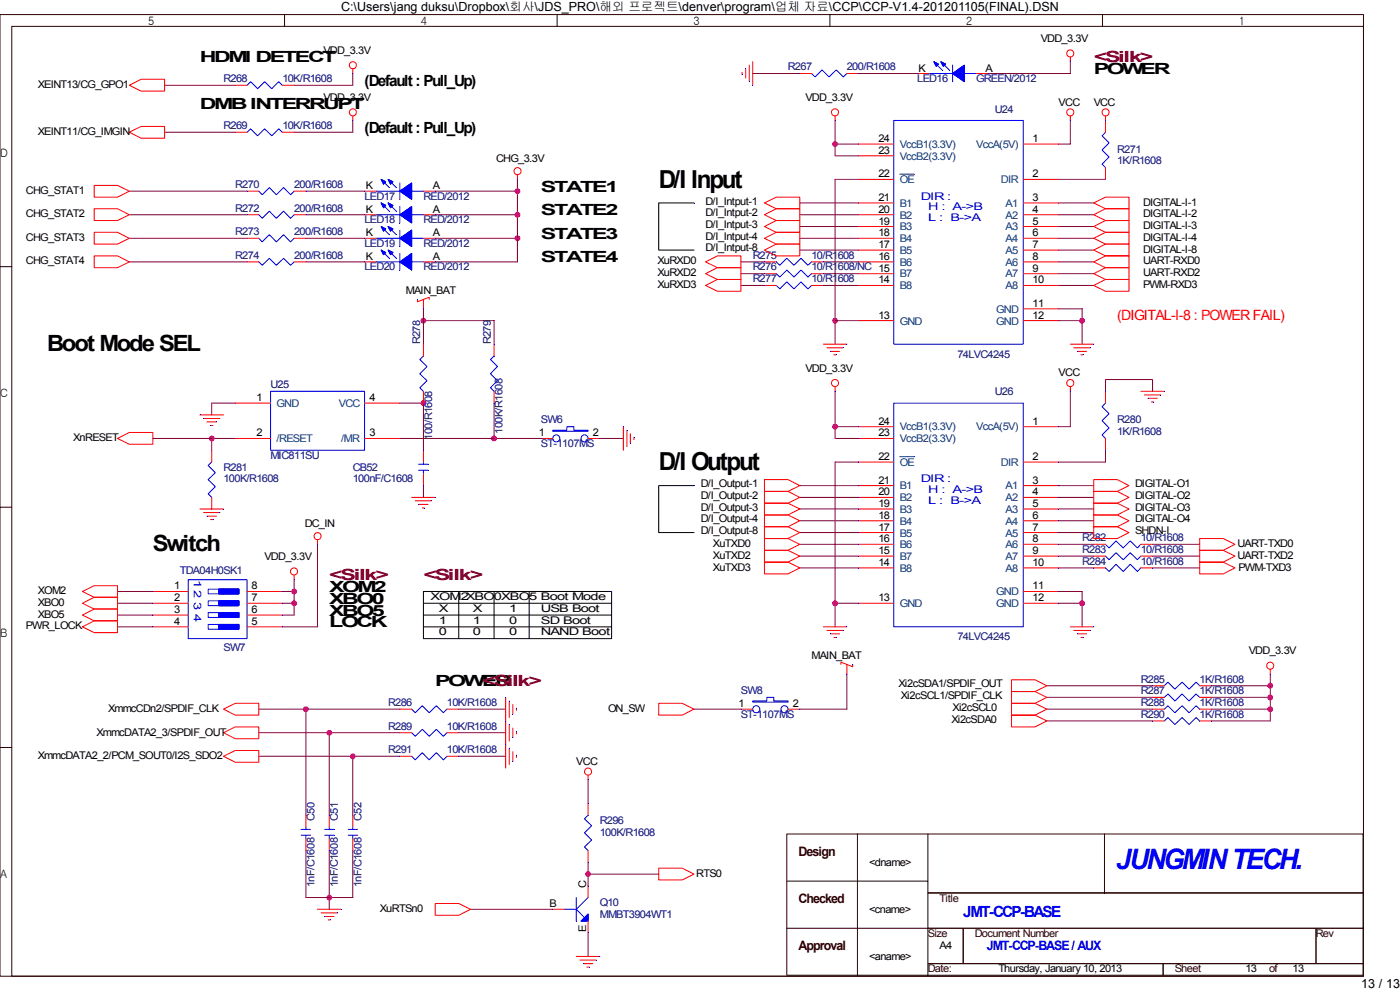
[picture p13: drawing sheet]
<svg xmlns="http://www.w3.org/2000/svg" width="297mm" height="210mm" viewBox="0 0 297 210" stroke-linecap="round" stroke-linejoin="round" font-family="sans-serif">
<defs><g id="words">
<text font-size="6" fill="#00f" x="236.5" y="184">JUNGMIN TECH.</text>
<g font-size="5.2">
<text x="139.6" y="39.8">D/I Input</text>
<text x="139.6" y="99.6">D/I Output</text>
</g>
<g font-size="4.7">
<text x="10" y="74.3">Boot Mode SEL</text>
<text x="32.4" y="116.6">Switch</text>
</g>
<g font-size="3.3">
<text x="42.4" y="13.2">HDMI DETECT</text>
<text x="231.8" y="15.7">POWER</text>
<text x="42.4" y="23.2">DMB INTERRUPT</text>
<text x="77.3" y="18.2">(Default : Pull_Up)</text>
<text x="77.3" y="28.2">(Default : Pull_Up)</text>
<text x="114.6" y="40.6">STATE1</text>
<text x="114.6" y="45.6">STATE2</text>
<text x="114.6" y="50.6">STATE3</text>
<text x="114.6" y="55.6">STATE4</text>
<text x="69.8" y="125.4">XOM2</text>
<text x="69.8" y="127.9">XBO0</text>
<text x="69.8" y="130.4">XBO5</text>
<text x="69.8" y="132.9">LOCK</text>
<text x="92.2" y="145.4">POWER</text>
</g>
<g font-size="3.3" fill="#840000">
<text x="231.8" y="13.2">&lt;Silk&gt;</text>
<text x="69.8" y="122.9">&lt;Silk&gt;</text>
<text x="89.7" y="122.9">&lt;Silk&gt;</text>
<text x="102.2" y="145.4">&lt;Silk&gt;</text>
</g>
<text font-size="3.3" fill="#00f" x="204.1" y="194.2">JMT-CCP-BASE</text>
<text font-size="3" fill="#f00" x="236.8" y="67.9">(DIGITAL-I-8 : POWER FAIL)</text>
<g font-size="2.8" fill="#300000">
<text x="169.2" y="181.4">Design</text>
<text x="169.2" y="191.3">Checked</text>
<text x="169.2" y="201.3">Approval</text>
</g>
<text font-size="2.8" fill="#00f" x="209.1" y="201.3">JMT-CCP-BASE / AUX</text>
<g font-size="2.7">
<text x="72.3" y="2.4">C:\Users\jang duksu\Dropbox\회사\JDS_PRO\해외 프로젝트\denver\program\업체 자료\CCP\CCP-V1.4-201201105(FINAL).DSN</text>
<text x="288.5" y="209.3">13 / 13</text>
</g>
<g font-size="2.5">
<text x="31.4" y="5.2">5</text>
<text x="89.2" y="5.2">4</text>
<text x="146.9" y="5.2">3</text>
<text x="204.8" y="5.2">2</text>
<text x="262.5" y="5.2">1</text>
<text x="0" y="33.2">D</text>
<text x="0" y="84.1">C</text>
<text x="0" y="135">B</text>
<text x="0" y="185.9">A</text>
</g>
<g font-size="2.2">
<text x="68.5" y="11.4">VDD_3.3V</text>
<text x="220.6" y="8.9">VDD_3.3V</text>
<text x="194.6" y="15.1">K</text>
<text x="208.9" y="15.1">A</text>
<text x="8" y="18.6">XEINT13/CG_GPO1</text>
<text x="68.5" y="21.4">VDD_3.3V</text>
<text x="170.7" y="21.4">VDD_3.3V</text>
<text x="224.3" y="22.4">VCC</text>
<text x="231.8" y="22.4">VCC</text>
<text x="8" y="28.6">XEINT11/CG_IMGIN</text>
<text x="105.2" y="34.3">CHG_3.3V</text>
<text x="186.2" y="32.6">23</text>
<text x="186.2" y="30.1">24</text>
<text x="218.8" y="30.1">1</text>
<text x="5.5" y="41.1">CHG_STAT1</text>
<text x="77.5" y="40.1">K</text>
<text x="91.7" y="40.1">A</text>
<text x="186.2" y="37.6">22</text>
<text x="218.8" y="37.6">2</text>
<text x="5.5" y="46">CHG_STAT2</text>
<text x="77.5" y="45.1">K</text>
<text x="91.7" y="45.1">A</text>
<text x="149.5" y="43.3">D/I_Intput-1</text>
<text x="149.5" y="45.8">D/I_Intput-2</text>
<text x="186.2" y="47.6">19</text>
<text x="186.2" y="45.1">20</text>
<text x="186.2" y="42.6">21</text>
<text x="218.8" y="42.6">3</text>
<text x="218.8" y="45.1">4</text>
<text x="218.8" y="47.6">5</text>
<text x="242.3" y="43.6">DIGITAL-I-1</text>
<text x="242.3" y="46">DIGITAL-I-2</text>
<text x="5.5" y="51">CHG_STAT3</text>
<text x="77.5" y="50.1">K</text>
<text x="91.7" y="50.1">A</text>
<text x="149.5" y="48.3">D/I_Intput-3</text>
<text x="149.5" y="50.8">D/I_Intput-4</text>
<text x="149.5" y="53.3">D/I_Intput-8</text>
<text x="186.2" y="52.5">17</text>
<text x="186.2" y="50.1">18</text>
<text x="218.8" y="50.1">6</text>
<text x="218.8" y="52.5">7</text>
<text x="242.3" y="48.5">DIGITAL-I-3</text>
<text x="242.3" y="51">DIGITAL-I-4</text>
<text x="242.3" y="53.5">DIGITAL-I-8</text>
<text x="5.5" y="56">CHG_STAT4</text>
<text x="77.5" y="55">K</text>
<text x="91.7" y="55">A</text>
<text x="139.3" y="56">XuRXD0</text>
<text x="139.3" y="58.5">XuRXD2</text>
<text x="186.2" y="55">16</text>
<text x="218.8" y="55">8</text>
<text x="218.8" y="57.5">9</text>
<text x="242.3" y="58.5">UART-RXD2</text>
<text x="242.3" y="56">UART-RXD0</text>
<text x="86" y="62.3">MAIN_BAT</text>
<text x="139.3" y="61">XuRXD3</text>
<text x="186.2" y="60">14</text>
<text x="218.8" y="60">10</text>
<text x="218.8" y="65">11</text>
<text x="242.3" y="61">PWM-RXD3</text>
<text x="186.2" y="67.5">13</text>
<text x="218.8" y="67.5">12</text>
<text x="170.7" y="78.7">VDD_3.3V</text>
<text x="224.3" y="79.7">VCC</text>
<text x="54.3" y="85">1</text>
<text x="78.3" y="85">4</text>
<text x="186.2" y="90">24</text>
<text x="218.8" y="90">1</text>
<text x="15.5" y="93.4">XnRESET</text>
<text x="54.3" y="92.4">2</text>
<text x="78.3" y="92.4">3</text>
<text x="114.2" y="92.4">1</text>
<text x="125.6" y="92.4">2</text>
<text x="186.2" y="92.4">23</text>
<text x="186.2" y="97.4">22</text>
<text x="218.8" y="97.4">2</text>
<text x="148.6" y="103.2">D/I_Output-1</text>
<text x="148.6" y="105.6">D/I_Output-2</text>
<text x="186.2" y="107.4">19</text>
<text x="186.2" y="104.9">20</text>
<text x="186.2" y="102.4">21</text>
<text x="218.8" y="102.4">3</text>
<text x="218.8" y="104.9">4</text>
<text x="218.8" y="107.4">5</text>
<text x="240.5" y="103.2">DIGITAL-O1</text>
<text x="240.5" y="105.6">DIGITAL-O2</text>
<text x="64.6" y="111.7">DC_IN</text>
<text x="148.6" y="108.1">D/I_Output-3</text>
<text x="148.6" y="110.6">D/I_Output-4</text>
<text x="148.6" y="113.1">D/I_Output-8</text>
<text x="186.2" y="112.4">17</text>
<text x="186.2" y="109.9">18</text>
<text x="218.8" y="109.9">6</text>
<text x="218.8" y="112.4">7</text>
<text x="240.5" y="108.1">DIGITAL-O3</text>
<text x="240.5" y="110.6">DIGITAL-O4</text>
<text x="240.5" y="113.1">SHDN-I</text>
<text x="56.1" y="118.6">VDD_3.3V</text>
<text x="151" y="115.9">XuTXD0</text>
<text x="151" y="118.4">XuTXD2</text>
<text x="186.2" y="119.9">14</text>
<text x="186.2" y="117.4">15</text>
<text x="186.2" y="114.9">16</text>
<text x="218.8" y="114.9">8</text>
<text x="218.8" y="117.4">9</text>
<text x="218.8" y="119.9">10</text>
<text x="262.2" y="118.4">UART-TXD2</text>
<text x="262.2" y="115.9">UART-TXD0</text>
<text x="8" y="125.9">XOM2</text>
<text x="36.9" y="124.9">1</text>
<text x="53.3" y="124.9">8</text>
<text x="151" y="120.9">XuTXD3</text>
<text x="218.8" y="124.9">11</text>
<text x="262.4" y="120.9">PWM-TXD3</text>
<text x="8" y="128.3">XBO0</text>
<text x="8" y="130.8">XBO5</text>
<text x="36.9" y="127.4">2</text>
<text x="36.9" y="129.9">3</text>
<text x="53.3" y="129.9">6</text>
<text x="53.3" y="127.4">7</text>
<text x="91.2" y="127.1">XOM2XBO0XBO5 Boot Mode</text>
<text x="93" y="129.6">X</text>
<text x="100.2" y="129.6">X</text>
<text x="107.9" y="129.6">1</text>
<text x="114.6" y="129.6">USB Boot</text>
<text x="186.2" y="127.4">13</text>
<text x="218.8" y="127.4">12</text>
<text x="5.5" y="133.3">PWR_LOCK</text>
<text x="36.9" y="132.3">4</text>
<text x="53.3" y="132.3">5</text>
<text x="93" y="132.1">1</text>
<text x="93" y="134.6">0</text>
<text x="100.2" y="132.1">1</text>
<text x="100.2" y="134.6">0</text>
<text x="107.9" y="132.1">0</text>
<text x="107.9" y="134.6">0</text>
<text x="114.6" y="132.1">SD Boot</text>
<text x="114.6" y="134.6">NAND Boot</text>
<text x="172" y="139.6">MAIN_BAT</text>
<text x="264.7" y="138.6">VDD_3.3V</text>
<text x="156.5" y="149.8">1</text>
<text x="168" y="149.8">2</text>
<text x="190.4" y="145.5">Xi2cSDA1/SPDIF_OUT</text>
<text x="190.9" y="148">Xi2cSCL1/SPDIF_CLK</text>
<text x="20.4" y="155.8">XmmcDATA2_3/SPDIF_OUT</text>
<text x="22.9" y="150.8">XmmcCDn2/SPDIF_CLK</text>
<text x="128.8" y="150.8">ON_SW</text>
<text x="201.6" y="153">Xi2cSDA0</text>
<text x="201.9" y="150.5">Xi2cSCL0</text>
<text x="8" y="160.8">XmmcDATA2_2/PCM_SOUT0/I2S_SDO2</text>
<text x="122.1" y="162">VCC</text>
<text x="147.5" y="185.7">RTS0</text>
<text x="184.2" y="183.5">&lt;dname&gt;</text>
<text x="124.2" y="188.1" transform="rotate(-90 124.2 188.1)">C</text>
<text x="80.5" y="193.2">XuRTSn0</text>
<text x="116.4" y="192.2">B</text>
<text x="124.2" y="197.3" transform="rotate(-90 124.2 197.3)">E</text>
<text x="184.2" y="193.4">&lt;cname&gt;</text>
<text x="184.2" y="203.4">&lt;aname&gt;</text>
<text x="199.1" y="200.9">A4</text>
<text x="211.6" y="205.9">Thursday, January 10, 2013</text>
<text x="264" y="205.9">13</text>
<text x="273.9" y="205.9">13</text>
</g>
<g font-size="2.2" fill="#000080">
<text x="47.4" y="17.4">R268</text>
<text x="59.8" y="17.4">10K/R1608</text>
<text x="167" y="14.9">R267</text>
<text x="179.5" y="14.9">200/R1608</text>
<text x="194.4" y="17.4">LED16</text>
<text x="206.9" y="17.4">GREEN/2012</text>
<text x="210.8" y="23.9">U24</text>
<text x="47.4" y="27.3">R269</text>
<text x="59.8" y="27.3">10K/R1608</text>
<text x="236.8" y="32.3">R271</text>
<text x="236.8" y="34.8">1K/R1608</text>
<text x="49.9" y="39.8">R270</text>
<text x="62.3" y="39.8">200/R1608</text>
<text x="49.9" y="44.8">R272</text>
<text x="62.3" y="44.8">200/R1608</text>
<text x="77.3" y="42.3">LED17</text>
<text x="77.3" y="47.3">LED18</text>
<text x="89.7" y="42.3">RED/2012</text>
<text x="89.7" y="47.3">RED/2012</text>
<text x="49.9" y="49.8">R273</text>
<text x="62.3" y="49.8">200/R1608</text>
<text x="77.3" y="52.3">LED19</text>
<text x="89.7" y="52.3">RED/2012</text>
<text x="49.9" y="54.8">R274</text>
<text x="62.3" y="54.8">200/R1608</text>
<text x="77.3" y="57.3">LED20</text>
<text x="89.7" y="57.3">RED/2012</text>
<text x="159.5" y="59.8">R277</text>
<text x="159.5" y="57.3">R276</text>
<text x="159.5" y="54.8">R275</text>
<text x="172" y="59.8">10/R1608</text>
<text x="172" y="57.3">10/R1608/NC 15</text>
<text x="172" y="54.8">10/R1608</text>
<text x="89.1" y="72.9" transform="rotate(-90 89.1 72.9)">R278</text>
<text x="104" y="72.9" transform="rotate(-90 104 72.9)">R279</text>
<text x="202.9" y="75.7">74LVC4245</text>
<text x="57.3" y="82.2">U25</text>
<text x="210.8" y="83.7">U26</text>
<text x="114.6" y="89.7">SW6</text>
<text x="236.8" y="89.7">R280</text>
<text x="91.6" y="93.1" transform="rotate(-90 91.6 93.1)">100/R1608</text>
<text x="106.5" y="91.9" transform="rotate(-90 106.5 91.9)">100K/R1608</text>
<text x="114.6" y="94.7">ST-1107MS</text>
<text x="236.8" y="92.2">1K/R1608</text>
<text x="47.4" y="99.7">R281</text>
<text x="57.3" y="97.2">MIC811SU</text>
<text x="74.8" y="99.7">CB52</text>
<text x="47.4" y="102.2">100K/R1608</text>
<text x="74.8" y="102.2">100nF/C1608</text>
<text x="229.3" y="117.1">R283</text>
<text x="229.3" y="114.6">R282</text>
<text x="229.3" y="119.6">R284</text>
<text x="241.8" y="117.1">10/R1608</text>
<text x="241.8" y="114.6">10/R1608</text>
<text x="241.8" y="119.6">10/R1608</text>
<text x="38.1" y="121.6">TDA04H0SK1</text>
<text x="47.4" y="137.8">SW7</text>
<text x="202.9" y="135.6">74LVC4245</text>
<text x="82.2" y="149.5">R286</text>
<text x="94.7" y="149.5">10K/R1608</text>
<text x="157" y="147.1">SW8</text>
<text x="241.8" y="149.5">R288</text>
<text x="241.8" y="147.1">R287</text>
<text x="241.8" y="144.6">R285</text>
<text x="254.2" y="149.5">1K/R1608</text>
<text x="254.2" y="147.1">1K/R1608</text>
<text x="254.2" y="144.6">1K/R1608</text>
<text x="82.2" y="154.5">R289</text>
<text x="94.7" y="154.5">10K/R1608</text>
<text x="157" y="152">ST-1107MS</text>
<text x="241.8" y="152">R290</text>
<text x="254.2" y="152">1K/R1608</text>
<text x="82.2" y="159.5">R291</text>
<text x="94.7" y="159.5">10K/R1608</text>
<text x="66.6" y="173.9" transform="rotate(-90 66.6 173.9)">C50</text>
<text x="71.6" y="173.9" transform="rotate(-90 71.6 173.9)">C51</text>
<text x="76.6" y="173.9" transform="rotate(-90 76.6 173.9)">C52</text>
<text x="127.1" y="174.5">R296</text>
<text x="127.1" y="177">100K/R1608</text>
<text x="66.6" y="187.9" transform="rotate(-90 66.6 187.9)">1nF/C1608</text>
<text x="71.6" y="187.9" transform="rotate(-90 71.6 187.9)">1nF/C1608</text>
<text x="76.6" y="187.9" transform="rotate(-90 76.6 187.9)">1nF/C1608</text>
<text x="127.1" y="191.9">Q10</text>
<text x="127.1" y="194.4">MMBT3904WT1</text>
</g>
<g font-size="2.2" fill="#004080">
<text x="190.7" y="33.8">VccB2(3.3V)</text>
<text x="190.7" y="31.4">VccB1(3.3V)</text>
<text x="206.9" y="31.4">VccA(5V)</text>
<text x="190.7" y="38.8">OE</text>
<text x="212.1" y="38.8">DIR</text>
<text x="190.7" y="46.3">B2</text>
<text x="190.7" y="43.8">B1</text>
<text x="213.1" y="43.8">A1</text>
<text x="213.1" y="46.3">A2</text>
<text x="190.7" y="53.8">B5</text>
<text x="190.7" y="51.3">B4</text>
<text x="190.7" y="48.8">B3</text>
<text x="213.1" y="48.8">A3</text>
<text x="213.1" y="51.3">A4</text>
<text x="213.1" y="53.8">A5</text>
<text x="190.7" y="58.8">B7</text>
<text x="190.7" y="56.3">B6</text>
<text x="213.1" y="56.3">A6</text>
<text x="213.1" y="58.8">A7</text>
<text x="190.7" y="61.3">B8</text>
<text x="213.1" y="61.3">A8</text>
<text x="190.7" y="68.8">GND</text>
<text x="211.1" y="66.3">GND</text>
<text x="211.1" y="68.8">GND</text>
<text x="58.6" y="86.2">GND</text>
<text x="71.8" y="86.2">VCC</text>
<text x="58.6" y="93.7">/RESET</text>
<text x="72.3" y="93.7">/MR</text>
<text x="190.7" y="93.7">VccB2(3.3V)</text>
<text x="190.7" y="91.2">VccB1(3.3V)</text>
<text x="206.9" y="91.2">VccA(5V)</text>
<text x="190.7" y="98.7">OE</text>
<text x="212.1" y="98.7">DIR</text>
<text x="190.7" y="106.2">B2</text>
<text x="190.7" y="103.7">B1</text>
<text x="213.1" y="103.7">A1</text>
<text x="213.1" y="106.2">A2</text>
<text x="190.7" y="113.6">B5</text>
<text x="190.7" y="111.1">B4</text>
<text x="190.7" y="108.7">B3</text>
<text x="213.1" y="108.7">A3</text>
<text x="213.1" y="111.1">A4</text>
<text x="213.1" y="113.6">A5</text>
<text x="190.7" y="118.6">B7</text>
<text x="190.7" y="116.1">B6</text>
<text x="213.1" y="116.1">A6</text>
<text x="213.1" y="118.6">A7</text>
<text x="190.7" y="121.1">B8</text>
<text x="213.1" y="121.1">A8</text>
<text x="190.7" y="128.6">GND</text>
<text x="211.1" y="126.1">GND</text>
<text x="211.1" y="128.6">GND</text>
</g>
<g font-size="2.2" fill="#00f">
<text x="195.2" y="42.3">DIR :</text>
<text x="196.7" y="44.6">H : A-&gt;B</text>
<text x="196.7" y="46.8">L : B-&gt;A</text>
<text x="195.2" y="102.2">DIR :</text>
<text x="196.7" y="104.4">H : A-&gt;B</text>
<text x="196.7" y="106.7">L : B-&gt;A</text>
<text x="41.1" y="122.8" transform="rotate(90 41.1 122.8)">1</text>
<text x="41.1" y="125" transform="rotate(90 41.1 125)">2</text>
<text x="41.1" y="127.5" transform="rotate(90 41.1 127.5)">3</text>
<text x="41.1" y="130" transform="rotate(90 41.1 130)">4</text>
</g>
<g font-size="2.2" fill="#300000">
<text x="199.1" y="190.9">Title</text>
<text x="196.6" y="198.4">Size</text>
<text x="206.6" y="198.4">Document Number</text>
<text x="278.9" y="198.4">Rev</text>
<text x="196.6" y="205.9">Date:</text>
<text x="249" y="205.9">Sheet</text>
<text x="268.9" y="205.9">of</text>
</g>
</g></defs>
<g fill="none" stroke="#300000" stroke-width=".21">
<path d="M0 3.1h288.9v203.7h-288.9zM2.5 5.6h286.4v201.2h-286.4zM60.3 3.1v2.5M118.1 3.1v2.5M175.9 3.1v2.5M233.6 3.1v2.5M0 56.5h2.5M0 107.4h2.5M0 158.3h2.5M181.7 176.6v30M196.6 176.6h92.3v12.5h-92.3zM196.6 176.6h-29.9v30h29.9"/>
<path d="M234.1 176.6v12.5M166.7 196.6h29.9M166.7 186.6h29.9M196.6 189.1h92.3v7.5h-92.3zM196.6 196.6h7.5v7.5h-7.5zM204.1 196.6h74.8v7.5h-74.8zM278.9 196.6h10v7.5h-10zM196.6 204.1h49.9v2.5h-49.9zM246.5 204.1h42.4v2.5h-42.4z"/>
</g>
<path d="M34.9 18.1h15M62.3 18.1h12.5M24.9 125.3h7.5M59.8 125.3h2.5M62.3 127.8v2.5" fill="none" stroke="#800040" stroke-width=".21"/>
<circle cx="62.3" cy="127.8" r=".49" fill="none" stroke="#f0f" stroke-width=".21"/>
<circle cx="62.3" cy="127.8" r=".49" fill="#f0f" stroke="#f0f" stroke-width=".21"/>
<path d="M24.9 127.8h7.5" fill="none" stroke="#800040" stroke-width=".21"/>
<path d="M24.9 130.3h7.5" fill="none" stroke="#800040" stroke-width=".21"/>
<path d="M24.9 132.8h7.5" fill="none" stroke="#800040" stroke-width=".21"/>
<path d="M59.8 132.8h7.5" fill="none" stroke="#800040" stroke-width=".21"/>
<path d="M67.3 115.3v17.5" fill="none" stroke="#800040" stroke-width=".21"/>
<path d="M62.3 122.8v2.5" fill="none" stroke="#800040" stroke-width=".21"/>
<path d="M62.3 125.3v2.5" fill="none" stroke="#800040" stroke-width=".21"/>
<circle cx="62.3" cy="125.3" r=".49" fill="none" stroke="#f0f" stroke-width=".21"/>
<circle cx="62.3" cy="125.3" r=".49" fill="#f0f" stroke="#f0f" stroke-width=".21"/>
<path d="M44.9 92.9v2.5" fill="none" stroke="#800040" stroke-width=".21"/>
<path d="M32.4 92.9h17.5" fill="none" stroke="#800040" stroke-width=".21"/>
<circle cx="44.9" cy="92.9" r=".5" fill="none" stroke="#f0f" stroke-width=".21"/>
<circle cx="44.9" cy="92.9" r=".5" fill="#f0f" stroke="#f0f" stroke-width=".21"/>
<path d="M104.7 92.9h9.9" fill="none" stroke="#800040" stroke-width=".21"/>
<circle cx="104.7" cy="92.9" r=".49" fill="none" stroke="#f0f" stroke-width=".21"/>
<circle cx="104.7" cy="92.9" r=".49" fill="#f0f" stroke="#f0f" stroke-width=".21"/>
<path d="M84.7 92.9h20" fill="none" stroke="#800040" stroke-width=".21"/>
<path d="M44.9 85.4h5" fill="none" stroke="#800040" stroke-width=".21"/>
<path d="M84.7 85.4h5" fill="none" stroke="#800040" stroke-width=".21"/>
<circle cx="89.7" cy="85.4" r=".5" fill="none" stroke="#f0f" stroke-width=".21"/>
<circle cx="89.7" cy="85.4" r=".5" fill="#f0f" stroke="#f0f" stroke-width=".21"/>
<path d="M44.9 85.4v2.5" fill="none" stroke="#800040" stroke-width=".21"/>
<path d="M89.7 85.4v10" fill="none" stroke="#800040" stroke-width=".21"/>
<path d="M104.7 85.4v7.5" fill="none" stroke="#800040" stroke-width=".21"/>
<path d="M89.7 102.9v2.5" fill="none" stroke="#800040" stroke-width=".21"/>
<path d="M89.7 67.9h15" fill="none" stroke="#800040" stroke-width=".21"/>
<circle cx="89.7" cy="67.9" r=".5" fill="none" stroke="#f0f" stroke-width=".21"/>
<circle cx="89.7" cy="67.9" r=".5" fill="#f0f" stroke="#f0f" stroke-width=".21"/>
<path d="M89.7 67.9v5M104.7 67.9v5" fill="none" stroke="#800040" stroke-width=".21"/>
<path d="M89.7 65.4v2.5" fill="none" stroke="#800040" stroke-width=".21"/>
<path d="M127.1 92.9h5" fill="none" stroke="#800040" stroke-width=".21"/>
<path d="M59.8 130.3h2.5" fill="none" stroke="#800040" stroke-width=".21"/>
<path d="M59.8 127.8h2.5" fill="none" stroke="#800040" stroke-width=".21"/>
<path d="M62.3 28h12.5" fill="none" stroke="#800040" stroke-width=".21"/>
<path d="M74.8 25.5v2.5" fill="none" stroke="#800040" stroke-width=".21"/>
<path d="M34.9 28h15" fill="none" stroke="#800040" stroke-width=".21"/>
<path d="M226.8 13.1v2.5" fill="none" stroke="#800040" stroke-width=".21"/>
<path d="M109.7 38v2.5" fill="none" stroke="#800040" stroke-width=".21"/>
<path d="M109.7 40.5v5" fill="none" stroke="#800040" stroke-width=".21"/>
<circle cx="109.7" cy="40.5" r=".49" fill="none" stroke="#f0f" stroke-width=".21"/>
<circle cx="109.7" cy="40.5" r=".49" fill="#f0f" stroke="#f0f" stroke-width=".21"/>
<path d="M92.2 45.5h17.5" fill="none" stroke="#800040" stroke-width=".21"/>
<path d="M64.8 45.5h12.5" fill="none" stroke="#800040" stroke-width=".21"/>
<path d="M27.4 45.5h25" fill="none" stroke="#800040" stroke-width=".21"/>
<path d="M209.4 15.6h17.4" fill="none" stroke="#800040" stroke-width=".21"/>
<path d="M182 15.6h12.4" fill="none" stroke="#800040" stroke-width=".21"/>
<path d="M159.5 15.6h10" fill="none" stroke="#800040" stroke-width=".21"/>
<path d="M92.2 40.5h17.5" fill="none" stroke="#800040" stroke-width=".21"/>
<path d="M64.8 40.5h12.5" fill="none" stroke="#800040" stroke-width=".21"/>
<path d="M27.4 40.5h25" fill="none" stroke="#800040" stroke-width=".21"/>
<path d="M74.8 15.6v2.5" fill="none" stroke="#800040" stroke-width=".21"/>
<path d="M169.5 102.9h12.5" fill="none" stroke="#800040" stroke-width=".21"/>
<path d="M169.5 43h12.5" fill="none" stroke="#800040" stroke-width=".21"/>
<path d="M169.5 45.5h12.5" fill="none" stroke="#800040" stroke-width=".21"/>
<path d="M169.5 50.5h12.5" fill="none" stroke="#800040" stroke-width=".21"/>
<path d="M169.5 48h12.5" fill="none" stroke="#800040" stroke-width=".21"/>
<path d="M169.5 53h12.5" fill="none" stroke="#800040" stroke-width=".21"/>
<path d="M169.5 105.4h12.5" fill="none" stroke="#800040" stroke-width=".21"/>
<path d="M169.5 107.8h12.5" fill="none" stroke="#800040" stroke-width=".21"/>
<path d="M169.5 110.3h12.5" fill="none" stroke="#800040" stroke-width=".21"/>
<path d="M169.5 112.8h12.5" fill="none" stroke="#800040" stroke-width=".21"/>
<path d="M169.5 115.3h12.5" fill="none" stroke="#800040" stroke-width=".21"/>
<path d="M169.5 120.3h12.5" fill="none" stroke="#800040" stroke-width=".21"/>
<path d="M234.3 80.4h10" fill="none" stroke="#800040" stroke-width=".21"/>
<path d="M244.3 80.4v2.5" fill="none" stroke="#800040" stroke-width=".21"/>
<path d="M224.3 38h10" fill="none" stroke="#800040" stroke-width=".21"/>
<path d="M226.8 25.5v5" fill="none" stroke="#800040" stroke-width=".21"/>
<path d="M177 38v29.9" fill="none" stroke="#800040" stroke-width=".21"/>
<path d="M229.3 65.4v2.5" fill="none" stroke="#800040" stroke-width=".21"/>
<path d="M177 33h5" fill="none" stroke="#800040" stroke-width=".21"/>
<path d="M177 30.5h5" fill="none" stroke="#800040" stroke-width=".21"/>
<circle cx="177" cy="30.5" r=".5" fill="none" stroke="#f0f" stroke-width=".21"/>
<circle cx="177" cy="30.5" r=".5" fill="#f0f" stroke="#f0f" stroke-width=".21"/>
<path d="M177 30.5v2.5M224.3 30.5h2.5" fill="none" stroke="#800040" stroke-width=".21"/>
<path d="M177 38h5" fill="none" stroke="#800040" stroke-width=".21"/>
<path d="M177 67.9v5" fill="none" stroke="#800040" stroke-width=".21"/>
<circle cx="177" cy="67.9" r=".5" fill="none" stroke="#f0f" stroke-width=".21"/>
<circle cx="177" cy="67.9" r=".5" fill="#f0f" stroke="#f0f" stroke-width=".21"/>
<path d="M177 25.5v5M177 67.9h5" fill="none" stroke="#800040" stroke-width=".21"/>
<path d="M229.3 67.9v5" fill="none" stroke="#800040" stroke-width=".21"/>
<path d="M224.3 67.9h5" fill="none" stroke="#800040" stroke-width=".21"/>
<circle cx="229.3" cy="67.9" r=".49" fill="none" stroke="#f0f" stroke-width=".21"/>
<circle cx="229.3" cy="67.9" r=".49" fill="#f0f" stroke="#f0f" stroke-width=".21"/>
<path d="M224.3 65.4h5" fill="none" stroke="#800040" stroke-width=".21"/>
<path d="M224.3 43h7.5" fill="none" stroke="#800040" stroke-width=".21"/>
<path d="M224.3 53h7.5" fill="none" stroke="#800040" stroke-width=".21"/>
<path d="M224.3 48h7.5" fill="none" stroke="#800040" stroke-width=".21"/>
<path d="M224.3 45.5h7.5" fill="none" stroke="#800040" stroke-width=".21"/>
<path d="M224.3 50.5h7.5" fill="none" stroke="#800040" stroke-width=".21"/>
<path d="M224.3 115.3h7.5" fill="none" stroke="#800040" stroke-width=".21"/>
<path d="M224.3 120.3h7.5" fill="none" stroke="#800040" stroke-width=".21"/>
<path d="M224.3 97.9h10" fill="none" stroke="#800040" stroke-width=".21"/>
<path d="M234.3 95.4v2.5" fill="none" stroke="#800040" stroke-width=".21"/>
<path d="M224.3 102.9h7.5" fill="none" stroke="#800040" stroke-width=".21"/>
<path d="M226.8 82.9v7.5" fill="none" stroke="#800040" stroke-width=".21"/>
<path d="M177 97.9v29.9" fill="none" stroke="#800040" stroke-width=".21"/>
<path d="M229.3 125.3v2.5" fill="none" stroke="#800040" stroke-width=".21"/>
<path d="M177 92.9h5" fill="none" stroke="#800040" stroke-width=".21"/>
<path d="M177 90.4h5" fill="none" stroke="#800040" stroke-width=".21"/>
<circle cx="177" cy="90.4" r=".5" fill="none" stroke="#f0f" stroke-width=".21"/>
<circle cx="177" cy="90.4" r=".5" fill="#f0f" stroke="#f0f" stroke-width=".21"/>
<path d="M177 90.4v2.5M224.3 90.4h2.5" fill="none" stroke="#800040" stroke-width=".21"/>
<path d="M177 97.9h5" fill="none" stroke="#800040" stroke-width=".21"/>
<path d="M177 127.8v5" fill="none" stroke="#800040" stroke-width=".21"/>
<circle cx="177" cy="127.8" r=".5" fill="none" stroke="#f0f" stroke-width=".21"/>
<circle cx="177" cy="127.8" r=".5" fill="#f0f" stroke="#f0f" stroke-width=".21"/>
<path d="M177 82.9v7.5M177 127.8h5" fill="none" stroke="#800040" stroke-width=".21"/>
<path d="M229.3 127.8v5" fill="none" stroke="#800040" stroke-width=".21"/>
<path d="M224.3 127.8h5" fill="none" stroke="#800040" stroke-width=".21"/>
<circle cx="229.3" cy="127.8" r=".49" fill="none" stroke="#f0f" stroke-width=".21"/>
<circle cx="229.3" cy="127.8" r=".49" fill="#f0f" stroke="#f0f" stroke-width=".21"/>
<path d="M224.3 125.3h5" fill="none" stroke="#800040" stroke-width=".21"/>
<path d="M224.3 112.8h7.5" fill="none" stroke="#800040" stroke-width=".21"/>
<path d="M224.3 107.8h7.5" fill="none" stroke="#800040" stroke-width=".21"/>
<path d="M224.3 105.4h7.5" fill="none" stroke="#800040" stroke-width=".21"/>
<path d="M234.3 80.4v2.5" fill="none" stroke="#800040" stroke-width=".21"/>
<path d="M224.3 110.3h7.5" fill="none" stroke="#800040" stroke-width=".21"/>
<path d="M54.8 160.2h20" fill="none" stroke="#800040" stroke-width=".21"/>
<path d="M69.8 155.2v17.5" fill="none" stroke="#800040" stroke-width=".21"/>
<path d="M54.8 155.2h15" fill="none" stroke="#800040" stroke-width=".21"/>
<path d="M64.8 150.2v22.5" fill="none" stroke="#800040" stroke-width=".21"/>
<circle cx="64.8" cy="150.2" r=".49" fill="none" stroke="#f0f" stroke-width=".21"/>
<circle cx="64.8" cy="150.2" r=".49" fill="#f0f" stroke="#f0f" stroke-width=".21"/>
<path d="M54.8 150.2h10" fill="none" stroke="#800040" stroke-width=".21"/>
<path d="M64.8 180.2v9.9" fill="none" stroke="#800040" stroke-width=".21"/>
<path d="M74.8 180.2v9.9" fill="none" stroke="#800040" stroke-width=".21"/>
<path d="M69.8 190.1v2.5" fill="none" stroke="#800040" stroke-width=".21"/>
<path d="M64.8 150.2h19.9M69.8 190.1h5" fill="none" stroke="#800040" stroke-width=".21"/>
<circle cx="69.8" cy="190.1" r=".49" fill="none" stroke="#f0f" stroke-width=".21"/>
<circle cx="69.8" cy="190.1" r=".49" fill="#f0f" stroke="#f0f" stroke-width=".21"/>
<path d="M69.8 155.2h14.9" fill="none" stroke="#800040" stroke-width=".21"/>
<circle cx="69.8" cy="155.2" r=".49" fill="none" stroke="#f0f" stroke-width=".21"/>
<circle cx="69.8" cy="155.2" r=".49" fill="#f0f" stroke="#f0f" stroke-width=".21"/>
<path d="M74.8 160.2h9.9" fill="none" stroke="#800040" stroke-width=".21"/>
<circle cx="74.8" cy="160.2" r=".49" fill="none" stroke="#f0f" stroke-width=".21"/>
<circle cx="74.8" cy="160.2" r=".49" fill="#f0f" stroke="#f0f" stroke-width=".21"/>
<path d="M97.2 150.2h10" fill="none" stroke="#800040" stroke-width=".21"/>
<path d="M97.2 155.2h10" fill="none" stroke="#800040" stroke-width=".21"/>
<path d="M97.2 160.2h10" fill="none" stroke="#800040" stroke-width=".21"/>
<path d="M74.8 160.2v12.5" fill="none" stroke="#800040" stroke-width=".21"/>
<path d="M64.8 190.1h5" fill="none" stroke="#800040" stroke-width=".21"/>
<path d="M69.8 180.2v9.9" fill="none" stroke="#800040" stroke-width=".21"/>
<path d="M92.2 55.5h17.5" fill="none" stroke="#800040" stroke-width=".21"/>
<path d="M64.8 55.5h12.5" fill="none" stroke="#800040" stroke-width=".21"/>
<path d="M27.4 55.5h25" fill="none" stroke="#800040" stroke-width=".21"/>
<path d="M92.2 50.5h17.5" fill="none" stroke="#800040" stroke-width=".21"/>
<circle cx="109.7" cy="50.5" r=".49" fill="none" stroke="#f0f" stroke-width=".21"/>
<circle cx="109.7" cy="50.5" r=".49" fill="#f0f" stroke="#f0f" stroke-width=".21"/>
<path d="M64.8 50.5h12.5" fill="none" stroke="#800040" stroke-width=".21"/>
<path d="M27.4 50.5h25" fill="none" stroke="#800040" stroke-width=".21"/>
<path d="M109.7 50.5v5" fill="none" stroke="#800040" stroke-width=".21"/>
<path d="M109.7 45.5v5" fill="none" stroke="#800040" stroke-width=".21"/>
<circle cx="109.7" cy="45.5" r=".49" fill="none" stroke="#f0f" stroke-width=".21"/>
<circle cx="109.7" cy="45.5" r=".49" fill="#f0f" stroke="#f0f" stroke-width=".21"/>
<path d="M169.5 117.8h12.5" fill="none" stroke="#800040" stroke-width=".21"/>
<path d="M224.3 117.8h7.5" fill="none" stroke="#800040" stroke-width=".21"/>
<path d="M224.3 55.5h7.5" fill="none" stroke="#800040" stroke-width=".21"/>
<path d="M224.3 60.5h7.5" fill="none" stroke="#800040" stroke-width=".21"/>
<path d="M224.3 58h7.5" fill="none" stroke="#800040" stroke-width=".21"/>
<path d="M244.3 115.3h9.9" fill="none" stroke="#800040" stroke-width=".21"/>
<path d="M244.3 120.3h9.9" fill="none" stroke="#800040" stroke-width=".21"/>
<path d="M244.3 117.8h9.9" fill="none" stroke="#800040" stroke-width=".21"/>
<path d="M256.7 147.7h12.5" fill="none" stroke="#800040" stroke-width=".21"/>
<path d="M269.2 142.8v2.5" fill="none" stroke="#800040" stroke-width=".21"/>
<circle cx="269.2" cy="145.2" r=".5" fill="none" stroke="#f0f" stroke-width=".21"/>
<circle cx="269.2" cy="145.2" r=".5" fill="#f0f" stroke="#f0f" stroke-width=".21"/>
<path d="M256.7 145.3h12.5" fill="none" stroke="#800040" stroke-width=".21"/>
<path d="M269.2 147.7v2.5" fill="none" stroke="#800040" stroke-width=".21"/>
<g fill="none" stroke="#f0f" stroke-width=".21">
<circle cx="269.2" cy="147.7" r=".5"/>
<circle cx="269.2" cy="150.2" r=".49"/>
</g>
<g fill="#f0f" stroke="#f0f" stroke-width=".21">
<circle cx="269.2" cy="150.2" r=".49"/>
<circle cx="269.2" cy="147.7" r=".5"/>
</g>
<path d="M256.7 150.2h12.5" fill="none" stroke="#800040" stroke-width=".21"/>
<path d="M269.2 145.3v2.4" fill="none" stroke="#800040" stroke-width=".21"/>
<path d="M256.7 152.7h12.5" fill="none" stroke="#800040" stroke-width=".21"/>
<path d="M221.8 145.3h22.5" fill="none" stroke="#800040" stroke-width=".21"/>
<path d="M221.8 152.7h22.5" fill="none" stroke="#800040" stroke-width=".21"/>
<path d="M221.8 150.2h22.5" fill="none" stroke="#800040" stroke-width=".21"/>
<path d="M221.8 147.7h22.5" fill="none" stroke="#800040" stroke-width=".21"/>
<path d="M269.2 150.2v2.5" fill="none" stroke="#800040" stroke-width=".21"/>
<path d="M157 55.5h5" fill="none" stroke="#800040" stroke-width=".21"/>
<path d="M157 58h5" fill="none" stroke="#800040" stroke-width=".21"/>
<path d="M157 60.5h5" fill="none" stroke="#800040" stroke-width=".21"/>
<path d="M174.5 60.5h7.5" fill="none" stroke="#800040" stroke-width=".21"/>
<path d="M174.5 58h7.5" fill="none" stroke="#800040" stroke-width=".21"/>
<path d="M174.5 55.5h7.5" fill="none" stroke="#800040" stroke-width=".21"/>
<path d="M169.5 150.2h10" fill="none" stroke="#800040" stroke-width=".21"/>
<path d="M179.5 142.8v7.4" fill="none" stroke="#800040" stroke-width=".21"/>
<path d="M147.1 150.2h9.9" fill="none" stroke="#800040" stroke-width=".21"/>
<path d="M124.6 185.2v2.4" fill="none" stroke="#800040" stroke-width=".21"/>
<circle cx="124.6" cy="185.1" r=".52" fill="none" stroke="#f0f" stroke-width=".21"/>
<circle cx="124.6" cy="185.1" r=".52" fill="#f0f" stroke="#f0f" stroke-width=".21"/>
<path d="M124.6 185.2h15" fill="none" stroke="#800040" stroke-width=".21"/>
<path d="M124.6 182.7v2.5" fill="none" stroke="#800040" stroke-width=".21"/>
<path d="M124.6 165.2v5" fill="none" stroke="#800040" stroke-width=".21"/>
<path d="M124.6 197.6v5" fill="none" stroke="#800040" stroke-width=".21"/>
<path d="M99.7 192.6h17.4" fill="none" stroke="#800040" stroke-width=".21"/>
<path d="M89.7 75.4l-.7 .8 1.5 1.4-1.5 1.6 1.5 1.4-1.5 1.5 .7 .8" fill="none" stroke="#00f" stroke-width=".21"/>
<path d="M89.7 82.9v2.5" fill="none" stroke="#f00" stroke-width=".21"/>
<path d="M89.7 72.9v2.5" fill="none" stroke="#f00" stroke-width=".21"/>
<path d="M189.4 25.5h27.4v47.4h-27.4z" fill="none" stroke="#00f" stroke-width=".21"/>
<path d="M216.8 30.5h7.5" fill="none" stroke="#f00" stroke-width=".21"/>
<path d="M216.8 38h7.5" fill="none" stroke="#f00" stroke-width=".21"/>
<path d="M216.8 43h7.5" fill="none" stroke="#f00" stroke-width=".21"/>
<path d="M216.8 45.5h7.5" fill="none" stroke="#f00" stroke-width=".21"/>
<path d="M216.8 48h7.5" fill="none" stroke="#f00" stroke-width=".21"/>
<path d="M216.8 50.5h7.5" fill="none" stroke="#f00" stroke-width=".21"/>
<path d="M216.8 53h7.5" fill="none" stroke="#f00" stroke-width=".21"/>
<path d="M216.8 55.5h7.5" fill="none" stroke="#f00" stroke-width=".21"/>
<path d="M216.8 58h7.5" fill="none" stroke="#f00" stroke-width=".21"/>
<path d="M216.8 60.5h7.5" fill="none" stroke="#f00" stroke-width=".21"/>
<path d="M216.8 65.4h7.5" fill="none" stroke="#f00" stroke-width=".21"/>
<path d="M216.8 67.9h7.5" fill="none" stroke="#f00" stroke-width=".21"/>
<path d="M182 67.9h7.4" fill="none" stroke="#f00" stroke-width=".21"/>
<path d="M182 60.5h7.4" fill="none" stroke="#f00" stroke-width=".21"/>
<path d="M182 58h7.4" fill="none" stroke="#f00" stroke-width=".21"/>
<path d="M182 55.5h7.4" fill="none" stroke="#f00" stroke-width=".21"/>
<path d="M182 53h7.4" fill="none" stroke="#f00" stroke-width=".21"/>
<path d="M182 50.5h7.4" fill="none" stroke="#f00" stroke-width=".21"/>
<path d="M182 48h7.4" fill="none" stroke="#f00" stroke-width=".21"/>
<path d="M182 45.5h7.4" fill="none" stroke="#f00" stroke-width=".21"/>
<path d="M182 43h7.4" fill="none" stroke="#f00" stroke-width=".21"/>
<path d="M182 38h7.4" fill="none" stroke="#f00" stroke-width=".21"/>
<path d="M190.7 36.9h1.6" fill="none" stroke="#004080" stroke-width=".21"/>
<path d="M192.3 36.9h1.4" fill="none" stroke="#004080" stroke-width=".21"/>
<path d="M182 33h7.4" fill="none" stroke="#f00" stroke-width=".21"/>
<path d="M182 30.5h7.4" fill="none" stroke="#f00" stroke-width=".21"/>
<path d="M57.3 82.9h20v12.5h-20z" fill="none" stroke="#00f" stroke-width=".21"/>
<path d="M49.9 85.4h7.4" fill="none" stroke="#f00" stroke-width=".21"/>
<path d="M77.3 85.4h7.4" fill="none" stroke="#f00" stroke-width=".21"/>
<path d="M49.9 92.9h7.4" fill="none" stroke="#f00" stroke-width=".21"/>
<path d="M77.3 92.9h7.4" fill="none" stroke="#f00" stroke-width=".21"/>
<path d="M54.8 55.5l.8 .7 1.5-1.5 1.5 1.5 1.5-1.5 1.5 1.5 .7-.7" fill="none" stroke="#00f" stroke-width=".21"/>
<path d="M62.3 55.5h2.5" fill="none" stroke="#f00" stroke-width=".21"/>
<path d="M52.4 55.5h2.4" fill="none" stroke="#f00" stroke-width=".21"/>
<path d="M234.3 117.8l.7 .8 1.5-1.5 1.5 1.5 1.5-1.5 1.5 1.5 .8-.8" fill="none" stroke="#00f" stroke-width=".21"/>
<path d="M241.8 117.8h2.5" fill="none" stroke="#f00" stroke-width=".21"/>
<path d="M231.8 117.8h2.5" fill="none" stroke="#f00" stroke-width=".21"/>
<path d="M246.7 150.2l.8-.7 1.5 1.5 1.5-1.5 1.5 1.5 1.5-1.5 .7 .7" fill="none" stroke="#00f" stroke-width=".21"/>
<path d="M244.3 150.2h2.4" fill="none" stroke="#f00" stroke-width=".21"/>
<path d="M254.2 150.2h2.5" fill="none" stroke="#f00" stroke-width=".21"/>
<path d="M87.2 155.2l.8 .8 1.5-1.5 1.5 1.5 1.5-1.5 1.5 1.5 .7-.8" fill="none" stroke="#00f" stroke-width=".21"/>
<path d="M94.7 155.2h2.5" fill="none" stroke="#f00" stroke-width=".21"/>
<path d="M84.7 155.2h2.5" fill="none" stroke="#f00" stroke-width=".21"/>
<path d="M44.9 97.9l-.8 .7 1.5 1.5-1.5 1.5 1.5 1.5-1.5 1.5 .8 .8" fill="none" stroke="#00f" stroke-width=".21"/>
<path d="M44.9 105.4v2.4" fill="none" stroke="#f00" stroke-width=".21"/>
<path d="M44.9 95.4v2.5" fill="none" stroke="#f00" stroke-width=".21"/>
<path d="M64.8 175.2v.5" fill="none" stroke="#00f" stroke-width=".21"/>
<path d="M64.8 176.9v.8" fill="none" stroke="#00f" stroke-width=".21"/>
<path d="M63.8 176.9h2" fill="none" stroke="#00f" stroke-width=".21"/>
<path d="M63.8 175.7h2" fill="none" stroke="#00f" stroke-width=".21"/>
<path d="M64.8 172.7v2.5" fill="none" stroke="#f00" stroke-width=".21"/>
<path d="M64.8 177.7v2.5" fill="none" stroke="#f00" stroke-width=".21"/>
<path d="M234.3 115.3l.7 .8 1.5-1.5 1.5 1.5 1.5-1.5 1.5 1.5 .8-.8" fill="none" stroke="#00f" stroke-width=".21"/>
<path d="M241.8 115.3h2.5" fill="none" stroke="#f00" stroke-width=".21"/>
<path d="M231.8 115.3h2.5" fill="none" stroke="#f00" stroke-width=".21"/>
<path d="M52.4 28l.7-.7 1.5 1.5 1.5-1.5 1.5 1.5 1.5-1.5 .7 .7" fill="none" stroke="#00f" stroke-width=".21"/>
<path d="M49.9 28h2.5" fill="none" stroke="#f00" stroke-width=".21"/>
<path d="M59.8 28h2.5" fill="none" stroke="#f00" stroke-width=".21"/>
<path d="M54.8 50.5l.8 .7 1.5-1.5 1.5 1.5 1.5-1.5 1.5 1.5 .7-.7" fill="none" stroke="#00f" stroke-width=".21"/>
<path d="M62.3 50.5h2.5" fill="none" stroke="#f00" stroke-width=".21"/>
<path d="M52.4 50.5h2.4" fill="none" stroke="#f00" stroke-width=".21"/>
<path d="M87.2 150.2l.8 .8 1.5-1.5 1.5 1.5 1.5-1.5 1.5 1.5 .7-.8" fill="none" stroke="#00f" stroke-width=".21"/>
<path d="M94.7 150.2h2.5" fill="none" stroke="#f00" stroke-width=".21"/>
<path d="M84.7 150.2h2.5" fill="none" stroke="#f00" stroke-width=".21"/>
<path d="M234.3 28l-.7 .8 1.4 1.5-1.4 1.5 1.4 1.5-1.4 1.5 .7 .7" fill="none" stroke="#00f" stroke-width=".21"/>
<path d="M234.3 35.5v2.5" fill="none" stroke="#f00" stroke-width=".21"/>
<path d="M234.3 25.5v2.5" fill="none" stroke="#f00" stroke-width=".21"/>
<path d="M246.7 147.7l.8-.7 1.5 1.5 1.5-1.5 1.5 1.5 1.5-1.5 .7 .7" fill="none" stroke="#00f" stroke-width=".21"/>
<path d="M244.3 147.7h2.4" fill="none" stroke="#f00" stroke-width=".21"/>
<path d="M254.2 147.7h2.5" fill="none" stroke="#f00" stroke-width=".21"/>
<path d="M74.8 175.2v.5" fill="none" stroke="#00f" stroke-width=".21"/>
<path d="M74.8 176.9v.8" fill="none" stroke="#00f" stroke-width=".21"/>
<path d="M73.8 176.9h2" fill="none" stroke="#00f" stroke-width=".21"/>
<path d="M73.8 175.7h2" fill="none" stroke="#00f" stroke-width=".21"/>
<path d="M74.8 172.7v2.5" fill="none" stroke="#f00" stroke-width=".21"/>
<path d="M74.8 177.7v2.5" fill="none" stroke="#f00" stroke-width=".21"/>
<path d="M52.4 18.1l.7-.8 1.5 1.5 1.5-1.5 1.5 1.5 1.5-1.5 .7 .8" fill="none" stroke="#00f" stroke-width=".21"/>
<path d="M49.9 18.1h2.5" fill="none" stroke="#f00" stroke-width=".21"/>
<path d="M59.8 18.1h2.5" fill="none" stroke="#f00" stroke-width=".21"/>
<path d="M84.7 38.8v3.4" fill="none" stroke="#00f" stroke-width=".21"/>
<path d="M87.2 40.5h2.5" fill="none" stroke="#00f" stroke-width=".21"/>
<path d="M79.8 40.5h4.9" fill="none" stroke="#00f" stroke-width=".21"/>
<path d="M80.8 38l.9 .5-.4 .5zM82.2 38l1.1 .5-.5 .5zM82.5 38.2l1.5 1.5M84.7 40.5l2.5-1.7v3.4z" fill="none" stroke="#00f" stroke-width=".21"/>
<g fill="#00f" stroke="#00f" stroke-width=".21">
<path d="M84.7 40.5l2.5-1.7v3.4z" fill-rule="evenodd"/>
<path d="M80.8 38l.9 .5-.4 .5z" fill-rule="evenodd"/>
<path d="M82.2 38l1.1 .5-.5 .5z" fill-rule="evenodd"/>
</g>
<path d="M81 38.2l1.5 1.5" fill="none" stroke="#00f" stroke-width=".21"/>
<path d="M89.7 40.5h2.5" fill="none" stroke="#f00" stroke-width=".21"/>
<path d="M77.3 40.5h2.5" fill="none" stroke="#f00" stroke-width=".21"/>
<g fill="none" stroke="#00f" stroke-width=".21">
<path d="M117.1 91.1h3v-.7h1.5v.7h3v.2h-7.5z"/>
<circle cx="117.9" cy="92.8" r=".75"/>
<circle cx="123.9" cy="92.8" r=".75"/>
</g>
<path d="M114.6 92.9h2.5" fill="none" stroke="#f00" stroke-width=".21"/>
<path d="M124.6 92.9h2.5" fill="none" stroke="#f00" stroke-width=".21"/>
<path d="M164.5 60.5l.8 .7 1.4-1.5 1.6 1.5 1.4-1.5 1.5 1.5 .8-.7" fill="none" stroke="#00f" stroke-width=".21"/>
<path d="M172 60.5h2.5" fill="none" stroke="#f00" stroke-width=".21"/>
<path d="M162 60.5h2.5" fill="none" stroke="#f00" stroke-width=".21"/>
<path d="M84.7 43.7v3.5" fill="none" stroke="#00f" stroke-width=".21"/>
<path d="M87.2 45.5h2.5" fill="none" stroke="#00f" stroke-width=".21"/>
<path d="M79.8 45.5h4.9" fill="none" stroke="#00f" stroke-width=".21"/>
<path d="M80.8 43l.9 .5-.4 .5zM82.2 43l1.1 .5-.5 .5zM82.5 43.2l1.5 1.5M84.7 45.5l2.5-1.8v3.5z" fill="none" stroke="#00f" stroke-width=".21"/>
<g fill="#00f" stroke="#00f" stroke-width=".21">
<path d="M84.7 45.5l2.5-1.8v3.5z" fill-rule="evenodd"/>
<path d="M80.8 43l.9 .5-.4 .5z" fill-rule="evenodd"/>
<path d="M82.2 43l1.1 .5-.5 .5z" fill-rule="evenodd"/>
</g>
<path d="M81 43.2l1.5 1.5" fill="none" stroke="#00f" stroke-width=".21"/>
<path d="M89.7 45.5h2.5" fill="none" stroke="#f00" stroke-width=".21"/>
<path d="M77.3 45.5h2.5" fill="none" stroke="#f00" stroke-width=".21"/>
<path d="M54.8 45.5l.8 .7 1.5-1.5 1.5 1.5 1.5-1.5 1.5 1.5 .7-.7" fill="none" stroke="#00f" stroke-width=".21"/>
<path d="M62.3 45.5h2.5" fill="none" stroke="#f00" stroke-width=".21"/>
<path d="M52.4 45.5h2.4" fill="none" stroke="#f00" stroke-width=".21"/>
<path d="M124.6 193.6v1.5h-1.5zM124.6 190.1l-2.5 2.5 1.8 1.8" fill="none" stroke="#00f" stroke-width=".21"/>
<path d="M124.6 193.6v1.5h-1.5z" fill-rule="evenodd" fill="#00f" stroke="#00f" stroke-width=".21"/>
<path d="M122.1 190.1v5" fill="none" stroke="#00f" stroke-width=".21"/>
<path d="M119.6 192.6h2.5" fill="none" stroke="#00f" stroke-width=".21"/>
<path d="M117.1 192.6h2.5" fill="none" stroke="#f00" stroke-width=".21"/>
<path d="M124.6 195.1v2.5" fill="none" stroke="#f00" stroke-width=".21"/>
<path d="M124.6 187.6v2.5" fill="none" stroke="#f00" stroke-width=".21"/>
<path d="M201.9 13.8v3.5" fill="none" stroke="#00f" stroke-width=".21"/>
<path d="M204.4 15.6h2.5" fill="none" stroke="#00f" stroke-width=".21"/>
<path d="M196.9 15.6h5" fill="none" stroke="#00f" stroke-width=".21"/>
<path d="M197.9 13.1l1 .5-.5 .4zM199.4 13.1l1 .5-.5 .4zM199.6 13.3l1.6 1.5M201.9 15.6l2.5-1.8v3.5z" fill="none" stroke="#00f" stroke-width=".21"/>
<g fill="#00f" stroke="#00f" stroke-width=".21">
<path d="M201.9 15.6l2.5-1.8v3.5z" fill-rule="evenodd"/>
<path d="M197.9 13.1l1 .5-.5 .4z" fill-rule="evenodd"/>
<path d="M199.4 13.1l1 .5-.5 .4z" fill-rule="evenodd"/>
</g>
<path d="M198.2 13.3l1.4 1.5" fill="none" stroke="#00f" stroke-width=".21"/>
<path d="M206.9 15.6h2.5" fill="none" stroke="#f00" stroke-width=".21"/>
<path d="M194.4 15.6h2.5" fill="none" stroke="#f00" stroke-width=".21"/>
<path d="M164.5 58l.8 .7 1.4-1.5 1.6 1.5 1.4-1.5 1.5 1.5 .8-.7" fill="none" stroke="#00f" stroke-width=".21"/>
<path d="M172 58h2.5" fill="none" stroke="#f00" stroke-width=".21"/>
<path d="M162 58h2.5" fill="none" stroke="#f00" stroke-width=".21"/>
<path d="M84.7 53.7v3.5" fill="none" stroke="#00f" stroke-width=".21"/>
<path d="M87.2 55.5h2.5" fill="none" stroke="#00f" stroke-width=".21"/>
<path d="M79.8 55.5h4.9" fill="none" stroke="#00f" stroke-width=".21"/>
<path d="M80.8 53l.9 .5-.4 .4zM82.2 53l1.1 .5-.5 .4zM82.5 53.2l1.5 1.5M84.7 55.5l2.5-1.8v3.5z" fill="none" stroke="#00f" stroke-width=".21"/>
<g fill="#00f" stroke="#00f" stroke-width=".21">
<path d="M84.7 55.5l2.5-1.8v3.5z" fill-rule="evenodd"/>
<path d="M80.8 53l.9 .5-.4 .4z" fill-rule="evenodd"/>
<path d="M82.2 53l1.1 .5-.5 .4z" fill-rule="evenodd"/>
</g>
<path d="M81 53.2l1.5 1.5" fill="none" stroke="#00f" stroke-width=".21"/>
<path d="M89.7 55.5h2.5" fill="none" stroke="#f00" stroke-width=".21"/>
<path d="M77.3 55.5h2.5" fill="none" stroke="#f00" stroke-width=".21"/>
<path d="M246.7 145.3l.8-.8 1.5 1.5 1.5-1.5 1.5 1.5 1.5-1.5 .7 .8" fill="none" stroke="#00f" stroke-width=".21"/>
<path d="M244.3 145.3h2.4" fill="none" stroke="#f00" stroke-width=".21"/>
<path d="M254.2 145.3h2.5" fill="none" stroke="#f00" stroke-width=".21"/>
<path d="M104.7 75.4l-.8 .8 1.5 1.4-1.5 1.6 1.5 1.4-1.5 1.5 .8 .8" fill="none" stroke="#00f" stroke-width=".21"/>
<path d="M104.7 82.9v2.5" fill="none" stroke="#f00" stroke-width=".21"/>
<path d="M104.7 72.9v2.5" fill="none" stroke="#f00" stroke-width=".21"/>
<path d="M172 15.6l.7 .7 1.5-1.5 1.5 1.5 1.5-1.5 1.5 1.5 .8-.7" fill="none" stroke="#00f" stroke-width=".21"/>
<path d="M179.5 15.6h2.5" fill="none" stroke="#f00" stroke-width=".21"/>
<path d="M169.5 15.6h2.5" fill="none" stroke="#f00" stroke-width=".21"/>
<path d="M234.3 120.3l.7 .8 1.5-1.6 1.5 1.6 1.5-1.6 1.5 1.6 .8-.8" fill="none" stroke="#00f" stroke-width=".21"/>
<path d="M241.8 120.3h2.5" fill="none" stroke="#f00" stroke-width=".21"/>
<path d="M231.8 120.3h2.5" fill="none" stroke="#f00" stroke-width=".21"/>
<path d="M246.7 152.7l.8-.7 1.5 1.5 1.5-1.5 1.5 1.5 1.5-1.5 .7 .7" fill="none" stroke="#00f" stroke-width=".21"/>
<path d="M244.3 152.7h2.4" fill="none" stroke="#f00" stroke-width=".21"/>
<path d="M254.2 152.7h2.5" fill="none" stroke="#f00" stroke-width=".21"/>
<path d="M87.2 160.2l.8 .7 1.5-1.5 1.5 1.5 1.5-1.5 1.5 1.5 .7-.7" fill="none" stroke="#00f" stroke-width=".21"/>
<path d="M94.7 160.2h2.5" fill="none" stroke="#f00" stroke-width=".21"/>
<path d="M84.7 160.2h2.5" fill="none" stroke="#f00" stroke-width=".21"/>
<path d="M124.6 172.7l-.7 .7 1.5 1.5-1.5 1.5 1.5 1.5-1.5 1.5 .7 .8" fill="none" stroke="#00f" stroke-width=".21"/>
<path d="M124.6 180.2v2.5" fill="none" stroke="#f00" stroke-width=".21"/>
<path d="M124.6 170.2v2.5" fill="none" stroke="#f00" stroke-width=".21"/>
<path d="M234.3 85.4l-.7 .7 1.4 1.5-1.4 1.5 1.4 1.5-1.4 1.5 .7 .8" fill="none" stroke="#00f" stroke-width=".21"/>
<path d="M234.3 92.9v2.5" fill="none" stroke="#f00" stroke-width=".21"/>
<path d="M234.3 82.9v2.5" fill="none" stroke="#f00" stroke-width=".21"/>
<path d="M69.8 175.2v.5" fill="none" stroke="#00f" stroke-width=".21"/>
<path d="M69.8 176.9v.8" fill="none" stroke="#00f" stroke-width=".21"/>
<path d="M68.8 176.9h2" fill="none" stroke="#00f" stroke-width=".21"/>
<path d="M68.8 175.7h2" fill="none" stroke="#00f" stroke-width=".21"/>
<path d="M69.8 172.7v2.5" fill="none" stroke="#f00" stroke-width=".21"/>
<path d="M69.8 177.7v2.5" fill="none" stroke="#f00" stroke-width=".21"/>
<path d="M84.7 48.7v3.5" fill="none" stroke="#00f" stroke-width=".21"/>
<path d="M87.2 50.5h2.5" fill="none" stroke="#00f" stroke-width=".21"/>
<path d="M79.8 50.5h4.9" fill="none" stroke="#00f" stroke-width=".21"/>
<path d="M80.8 48l.9 .5-.4 .5zM82.2 48l1.1 .5-.5 .5zM82.5 48.2l1.5 1.5M84.7 50.5l2.5-1.8v3.5z" fill="none" stroke="#00f" stroke-width=".21"/>
<g fill="#00f" stroke="#00f" stroke-width=".21">
<path d="M84.7 50.5l2.5-1.8v3.5z" fill-rule="evenodd"/>
<path d="M80.8 48l.9 .5-.4 .5z" fill-rule="evenodd"/>
<path d="M82.2 48l1.1 .5-.5 .5z" fill-rule="evenodd"/>
</g>
<path d="M81 48.2l1.5 1.5" fill="none" stroke="#00f" stroke-width=".21"/>
<path d="M89.7 50.5h2.5" fill="none" stroke="#f00" stroke-width=".21"/>
<path d="M77.3 50.5h2.5" fill="none" stroke="#f00" stroke-width=".21"/>
<path d="M44.1 132.3h6.5v1h-6.5zM47.4 132.3v1" fill="none" stroke="#00f" stroke-width=".21"/>
<path d="M44.1 129.8h6.5v1h-6.5zM47.4 129.8v1" fill="none" stroke="#00f" stroke-width=".21"/>
<path d="M44.1 127.3h6.5v1h-6.5zM47.4 127.3v1" fill="none" stroke="#00f" stroke-width=".21"/>
<path d="M44.1 124.8h6.5v1h-6.5zM47.4 124.8v1" fill="none" stroke="#00f" stroke-width=".21"/>
<path d="M39.9 122.8h12.5v12.5h-12.5zM46.3 124.8h4.3v1h-4.3zM46.3 127.3h4.3v1h-4.3zM46.3 129.8h4.3v1h-4.3zM46.3 132.3h4.3v1h-4.3z" fill="none" stroke="#00f" stroke-width=".21"/>
<g fill="#00f" stroke="#00f" stroke-width=".21">
<path d="M46.3 124.8h4.3v1h-4.3z" fill-rule="evenodd"/>
<path d="M46.3 127.3h4.3v1h-4.3z" fill-rule="evenodd"/>
<path d="M46.3 129.8h4.3v1h-4.3z" fill-rule="evenodd"/>
<path d="M46.3 132.3h4.3v1h-4.3z" fill-rule="evenodd"/>
</g>
<path d="M32.4 125.3h7.5" fill="none" stroke="#f00" stroke-width=".21"/>
<path d="M32.4 127.8h7.5" fill="none" stroke="#f00" stroke-width=".21"/>
<path d="M32.4 130.3h7.5" fill="none" stroke="#f00" stroke-width=".21"/>
<path d="M32.4 132.8h7.5" fill="none" stroke="#f00" stroke-width=".21"/>
<path d="M52.4 132.8h7.4" fill="none" stroke="#f00" stroke-width=".21"/>
<path d="M52.4 130.3h7.4" fill="none" stroke="#f00" stroke-width=".21"/>
<path d="M52.4 127.8h7.4" fill="none" stroke="#f00" stroke-width=".21"/>
<path d="M52.4 125.3h7.4" fill="none" stroke="#f00" stroke-width=".21"/>
<path d="M54.8 40.5l.8 .8 1.5-1.6 1.5 1.6 1.5-1.6 1.5 1.6 .7-.8" fill="none" stroke="#00f" stroke-width=".21"/>
<path d="M62.3 40.5h2.5" fill="none" stroke="#f00" stroke-width=".21"/>
<path d="M52.4 40.5h2.4" fill="none" stroke="#f00" stroke-width=".21"/>
<path d="M164.5 55.5l.8 .7 1.4-1.5 1.6 1.5 1.4-1.5 1.5 1.5 .8-.7" fill="none" stroke="#00f" stroke-width=".21"/>
<path d="M172 55.5h2.5" fill="none" stroke="#f00" stroke-width=".21"/>
<path d="M162 55.5h2.5" fill="none" stroke="#f00" stroke-width=".21"/>
<g fill="none" stroke="#00f" stroke-width=".21">
<path d="M159.5 148.5h3v-.8h1.5v.8h3v.2h-7.5z"/>
<circle cx="160.3" cy="150.2" r=".75"/>
<circle cx="166.2" cy="150.2" r=".75"/>
</g>
<path d="M157 150.2h2.5" fill="none" stroke="#f00" stroke-width=".21"/>
<path d="M167 150.2h2.5" fill="none" stroke="#f00" stroke-width=".21"/>
<path d="M89.7 97.9v.4" fill="none" stroke="#00f" stroke-width=".21"/>
<path d="M89.7 99.6v.8" fill="none" stroke="#00f" stroke-width=".21"/>
<path d="M88.7 99.6h2" fill="none" stroke="#00f" stroke-width=".21"/>
<path d="M88.7 98.3h2" fill="none" stroke="#00f" stroke-width=".21"/>
<path d="M89.7 95.4v2.5" fill="none" stroke="#f00" stroke-width=".21"/>
<path d="M89.7 100.4v2.5" fill="none" stroke="#f00" stroke-width=".21"/>
<path d="M189.4 85.4h27.4v47.4h-27.4z" fill="none" stroke="#00f" stroke-width=".21"/>
<path d="M216.8 90.4h7.5" fill="none" stroke="#f00" stroke-width=".21"/>
<path d="M216.8 97.9h7.5" fill="none" stroke="#f00" stroke-width=".21"/>
<path d="M216.8 102.9h7.5" fill="none" stroke="#f00" stroke-width=".21"/>
<path d="M216.8 105.4h7.5" fill="none" stroke="#f00" stroke-width=".21"/>
<path d="M216.8 107.8h7.5" fill="none" stroke="#f00" stroke-width=".21"/>
<path d="M216.8 110.3h7.5" fill="none" stroke="#f00" stroke-width=".21"/>
<path d="M216.8 112.8h7.5" fill="none" stroke="#f00" stroke-width=".21"/>
<path d="M216.8 115.3h7.5" fill="none" stroke="#f00" stroke-width=".21"/>
<path d="M216.8 117.8h7.5" fill="none" stroke="#f00" stroke-width=".21"/>
<path d="M216.8 120.3h7.5" fill="none" stroke="#f00" stroke-width=".21"/>
<path d="M216.8 125.3h7.5" fill="none" stroke="#f00" stroke-width=".21"/>
<path d="M216.8 127.8h7.5" fill="none" stroke="#f00" stroke-width=".21"/>
<path d="M182 127.8h7.4" fill="none" stroke="#f00" stroke-width=".21"/>
<path d="M182 120.3h7.4" fill="none" stroke="#f00" stroke-width=".21"/>
<path d="M182 117.8h7.4" fill="none" stroke="#f00" stroke-width=".21"/>
<path d="M182 115.3h7.4" fill="none" stroke="#f00" stroke-width=".21"/>
<path d="M182 112.8h7.4" fill="none" stroke="#f00" stroke-width=".21"/>
<path d="M182 110.3h7.4" fill="none" stroke="#f00" stroke-width=".21"/>
<path d="M182 107.8h7.4" fill="none" stroke="#f00" stroke-width=".21"/>
<path d="M182 105.4h7.4" fill="none" stroke="#f00" stroke-width=".21"/>
<path d="M182 102.9h7.4" fill="none" stroke="#f00" stroke-width=".21"/>
<path d="M182 97.9h7.4" fill="none" stroke="#f00" stroke-width=".21"/>
<path d="M190.7 96.7h1.6" fill="none" stroke="#004080" stroke-width=".21"/>
<path d="M192.3 96.7h1.4" fill="none" stroke="#004080" stroke-width=".21"/>
<path d="M182 92.9h7.4" fill="none" stroke="#f00" stroke-width=".21"/>
<path d="M182 90.4h7.4" fill="none" stroke="#f00" stroke-width=".21"/>
<g fill="none" stroke="#f00" stroke-width=".21">
<path d="M27.4 18.1l2.5-1.3h5v2.5h-5zM20 39.3h4.9l2.5 1.2-2.5 1.3h-4.9zM27.4 28l2.5-1.2h5v2.5h-5zM20 44.2h4.9l2.5 1.3-2.5 1.2h-4.9zM20 49.2h4.9l2.5 1.3-2.5 1.2h-4.9zM20 54.2h4.9l2.5 1.3-2.5 1.2h-4.9zM149.5 55.5l2.5-1.3h5v2.5h-5zM149.5 58l2.5-1.3h5v2.5h-5zM162 43l2.5-1.2h5v2.4h-5zM162 45.5l2.5-1.3h5v2.5h-5zM162 48l2.5-1.3h5v2.5h-5zM162 50.5l2.5-1.3h5v2.5h-5z"/>
<path d="M162 53l2.5-1.3h5v2.5h-5zM231.8 43l2.5-1.2h5v2.4h-5zM231.8 45.5l2.5-1.3h5v2.5h-5zM231.8 48l2.5-1.3h5v2.5h-5zM231.8 50.5l2.5-1.3h5v2.5h-5zM231.8 53l2.5-1.3h5v2.5h-5zM231.8 58l2.5-1.3h5v2.5h-5zM231.8 55.5l2.5-1.3h5v2.5h-5zM149.5 60.5l2.5-1.3h5v2.5h-5zM231.8 60.5l2.5-1.3h5v2.5h-5zM24.9 92.9l2.5-1.3h5v2.5h-5zM42.4 87.9h5"/>
<path d="M162 114.1h5l2.5 1.2-2.5 1.3h-5zM162 116.6h5l2.5 1.2-2.5 1.3h-5zM162 119.1h5l2.5 1.2-2.5 1.3h-5zM162 101.6h5l2.5 1.3-2.5 1.2h-5zM162 104.1h5l2.5 1.3-2.5 1.2h-5zM162 106.6h5l2.5 1.2-2.5 1.3h-5zM162 109.1h5l2.5 1.2-2.5 1.3h-5zM162 111.6h5l2.5 1.2-2.5 1.3h-5zM231.8 101.6h5l2.5 1.3-2.5 1.2h-5zM231.8 104.1h5l2.5 1.3-2.5 1.2h-5zM231.8 106.6h5l2.5 1.2-2.5 1.3h-5zM231.8 109.1h5l2.5 1.2-2.5 1.3h-5z"/>
<path d="M231.8 111.6h5l2.5 1.2-2.5 1.3h-5zM254.2 116.6h5l2.5 1.2-2.5 1.3h-5zM254.2 119.1h5l2.5 1.2-2.5 1.3h-5zM254.2 114.1h5l2.5 1.2-2.5 1.3h-5zM17.5 125.3l2.5-1.2h4.9v2.4h-4.9zM17.5 127.8l2.5-1.3h4.9v2.5h-4.9zM17.5 130.3l2.5-1.3h4.9v2.5h-4.9zM17.5 132.8l2.5-1.3h4.9v2.5h-4.9zM47.4 150.2l2.5-1.2h4.9v2.5h-4.9zM47.4 155.2l2.5-1.2h4.9v2.5h-4.9zM139.6 149h5l2.5 1.2-2.5 1.3h-5zM214.4 146.5h4.9l2.5 1.2-2.5 1.3h-4.9z"/>
<path d="M214.4 144h4.9l2.5 1.3-2.5 1.2h-4.9zM214.4 149h4.9l2.5 1.2-2.5 1.3h-4.9zM214.4 151.5h4.9l2.5 1.2-2.5 1.3h-4.9zM47.4 160.2l2.5-1.2h4.9v2.5h-4.9zM92.2 191.4h5l2.5 1.2-2.5 1.3h-5zM139.6 183.9h5l2.5 1.3-2.5 1.2h-5z"/>
</g>
<path d="M43.1 88.6h3.5" fill="none" stroke="#f00" stroke-width=".21"/>
<path d="M43.9 89.4h2" fill="none" stroke="#f00" stroke-width=".21"/>
<path d="M44.6 90.1h.5" fill="none" stroke="#f00" stroke-width=".21"/>
<path d="M88.5 63.4v.5l2.5-.9v.4" fill="none" stroke="#f00" stroke-width=".21"/>
<path d="M89.7 63.4v2" fill="none" stroke="#f00" stroke-width=".21"/>
<path d="M42.4 107.8h5" fill="none" stroke="#f00" stroke-width=".21"/>
<path d="M43.1 108.6h3.5" fill="none" stroke="#f00" stroke-width=".21"/>
<path d="M43.9 109.3h2" fill="none" stroke="#f00" stroke-width=".21"/>
<path d="M44.6 110h.5" fill="none" stroke="#f00" stroke-width=".21"/>
<path d="M87.2 105.4h5" fill="none" stroke="#f00" stroke-width=".21"/>
<path d="M88 106.1h3.5" fill="none" stroke="#f00" stroke-width=".21"/>
<path d="M88.7 106.8h2" fill="none" stroke="#f00" stroke-width=".21"/>
<path d="M89.5 107.6h.5" fill="none" stroke="#f00" stroke-width=".21"/>
<path d="M132.1 90.4v5" fill="none" stroke="#f00" stroke-width=".21"/>
<path d="M132.9 91.1v3.5" fill="none" stroke="#f00" stroke-width=".21"/>
<path d="M133.6 91.9v1.9" fill="none" stroke="#f00" stroke-width=".21"/>
<path d="M134.3 92.6v.5" fill="none" stroke="#f00" stroke-width=".21"/>
<g fill="none" stroke="#f00" stroke-width=".21">
<path d="M62.3 121.8v1"/>
<circle cx="62.3" cy="121" r=".74"/>
</g>
<path d="M109.7 37v1" fill="none" stroke="#f00" stroke-width=".21"/>
<g fill="none" stroke="#f00" stroke-width=".21">
<path d="M226.8 12.1v1"/>
<circle cx="226.8" cy="11.3" r=".74"/>
<circle cx="109.7" cy="36.2" r=".75"/>
</g>
<path d="M159.5 13.1v5" fill="none" stroke="#f00" stroke-width=".21"/>
<path d="M158.8 13.8v3.5" fill="none" stroke="#f00" stroke-width=".21"/>
<path d="M158 14.6v1.9" fill="none" stroke="#f00" stroke-width=".21"/>
<path d="M157.3 15.3v.5" fill="none" stroke="#f00" stroke-width=".21"/>
<g fill="none" stroke="#f00" stroke-width=".21">
<path d="M74.8 14.6v1"/>
<circle cx="74.8" cy="13.8" r=".75"/>
</g>
<g fill="none" stroke="#f00" stroke-width=".21">
<path d="M74.8 24.5v1"/>
<circle cx="74.8" cy="23.8" r=".75"/>
</g>
<g fill="none" stroke="#f00" stroke-width=".21">
<path d="M177 81.9v1"/>
<circle cx="176.9" cy="81.1" r=".74"/>
</g>
<path d="M226.8 24.5v1" fill="none" stroke="#f00" stroke-width=".21"/>
<g fill="none" stroke="#f00" stroke-width=".21">
<path d="M226.8 81.9v1"/>
<circle cx="226.8" cy="23.8" r=".74"/>
</g>
<g fill="none" stroke="#f00" stroke-width=".21">
<path d="M234.3 24.5v1"/>
<circle cx="226.8" cy="81.1" r=".74"/>
</g>
<g fill="none" stroke="#f00" stroke-width=".21">
<path d="M241.8 82.9h4.9"/>
<circle cx="234.3" cy="23.8" r=".75"/>
</g>
<path d="M242.5 83.6h3.5" fill="none" stroke="#f00" stroke-width=".21"/>
<path d="M243.3 84.4h2" fill="none" stroke="#f00" stroke-width=".21"/>
<path d="M244 85.1h.5" fill="none" stroke="#f00" stroke-width=".21"/>
<path d="M174.5 72.9h5" fill="none" stroke="#f00" stroke-width=".21"/>
<path d="M175.2 73.7h3.5" fill="none" stroke="#f00" stroke-width=".21"/>
<path d="M176 74.4h1.9" fill="none" stroke="#f00" stroke-width=".21"/>
<path d="M176.7 75.1h.5" fill="none" stroke="#f00" stroke-width=".21"/>
<path d="M226.8 72.9h5" fill="none" stroke="#f00" stroke-width=".21"/>
<path d="M227.5 73.7h3.6" fill="none" stroke="#f00" stroke-width=".21"/>
<path d="M228.3 74.4h2" fill="none" stroke="#f00" stroke-width=".21"/>
<path d="M229.1 75.1h.4" fill="none" stroke="#f00" stroke-width=".21"/>
<path d="M174.5 132.8h5" fill="none" stroke="#f00" stroke-width=".21"/>
<path d="M175.2 133.5h3.5" fill="none" stroke="#f00" stroke-width=".21"/>
<path d="M176 134.3h1.9" fill="none" stroke="#f00" stroke-width=".21"/>
<path d="M176.7 135h.5" fill="none" stroke="#f00" stroke-width=".21"/>
<path d="M226.8 132.8h5" fill="none" stroke="#f00" stroke-width=".21"/>
<path d="M227.5 133.5h3.6" fill="none" stroke="#f00" stroke-width=".21"/>
<path d="M228.3 134.3h2" fill="none" stroke="#f00" stroke-width=".21"/>
<path d="M229.1 135h.4" fill="none" stroke="#f00" stroke-width=".21"/>
<g fill="none" stroke="#f00" stroke-width=".21">
<path d="M177 24.5v1"/>
<circle cx="176.9" cy="23.8" r=".74"/>
</g>
<path d="M67.3 192.6h5" fill="none" stroke="#f00" stroke-width=".21"/>
<path d="M68 193.4h3.5" fill="none" stroke="#f00" stroke-width=".21"/>
<path d="M68.8 194.1h2" fill="none" stroke="#f00" stroke-width=".21"/>
<path d="M69.6 194.8h.4" fill="none" stroke="#f00" stroke-width=".21"/>
<path d="M107.2 147.7v5" fill="none" stroke="#f00" stroke-width=".21"/>
<path d="M107.9 148.5v3.5" fill="none" stroke="#f00" stroke-width=".21"/>
<path d="M108.7 149.2v2" fill="none" stroke="#f00" stroke-width=".21"/>
<path d="M109.4 150v.5" fill="none" stroke="#f00" stroke-width=".21"/>
<path d="M107.2 152.7v5" fill="none" stroke="#f00" stroke-width=".21"/>
<path d="M107.9 153.5v3.5" fill="none" stroke="#f00" stroke-width=".21"/>
<path d="M108.7 154.2v2" fill="none" stroke="#f00" stroke-width=".21"/>
<path d="M109.4 154.9v.5" fill="none" stroke="#f00" stroke-width=".21"/>
<path d="M107.2 157.7v5" fill="none" stroke="#f00" stroke-width=".21"/>
<path d="M107.9 158.5v3.4" fill="none" stroke="#f00" stroke-width=".21"/>
<path d="M108.7 159.2v2" fill="none" stroke="#f00" stroke-width=".21"/>
<path d="M109.4 159.9v.5" fill="none" stroke="#f00" stroke-width=".21"/>
<path d="M67.3 114.3v1" fill="none" stroke="#f00" stroke-width=".21"/>
<g fill="none" stroke="#f00" stroke-width=".21">
<path d="M269.2 141.7v1.1"/>
<circle cx="67.3" cy="113.6" r=".76"/>
<circle cx="269.2" cy="141" r=".74"/>
</g>
<path d="M178.2 140.7v-.4l2.5 .9v-.5" fill="none" stroke="#f00" stroke-width=".21"/>
<path d="M179.5 140.7v2.1" fill="none" stroke="#f00" stroke-width=".21"/>
<path d="M124.6 164.2v1" fill="none" stroke="#f00" stroke-width=".21"/>
<g fill="none" stroke="#f00" stroke-width=".21">
<path d="M122.1 202.6h5"/>
<circle cx="124.6" cy="163.4" r=".75"/>
</g>
<path d="M122.9 203.3h3.5" fill="none" stroke="#f00" stroke-width=".21"/>
<path d="M123.6 204.1h2" fill="none" stroke="#f00" stroke-width=".21"/>
<path d="M124.4 204.8h.5" fill="none" stroke="#f00" stroke-width=".21"/>
<path d="M89.7 127.8h39.9" fill="none" stroke="#000" stroke-width=".21"/>
<path d="M89.7 130.3h39.9" fill="none" stroke="#000" stroke-width=".21"/>
<path d="M89.7 125.3v10" fill="none" stroke="#000" stroke-width=".21"/>
<path d="M97.2 125.3v10" fill="none" stroke="#000" stroke-width=".21"/>
<path d="M104.7 125.3v10" fill="none" stroke="#000" stroke-width=".21"/>
<path d="M112.1 125.3v10" fill="none" stroke="#000" stroke-width=".21"/>
<path d="M89.7 125.3h39.9" fill="none" stroke="#000" stroke-width=".21"/>
<path d="M89.7 132.8h39.9" fill="none" stroke="#000" stroke-width=".21"/>
<path d="M129.6 125.3v10h-39.9" fill="none" stroke="#000" stroke-width=".21"/>
<path d="M147.1 43h-7.5v10h7.5" fill="none" stroke="#000" stroke-width=".21"/>
<path d="M147.1 102.9h-7.5v9.9h7.5" fill="none" stroke="#000" stroke-width=".21"/>
<use href="#words"/>
</svg>
